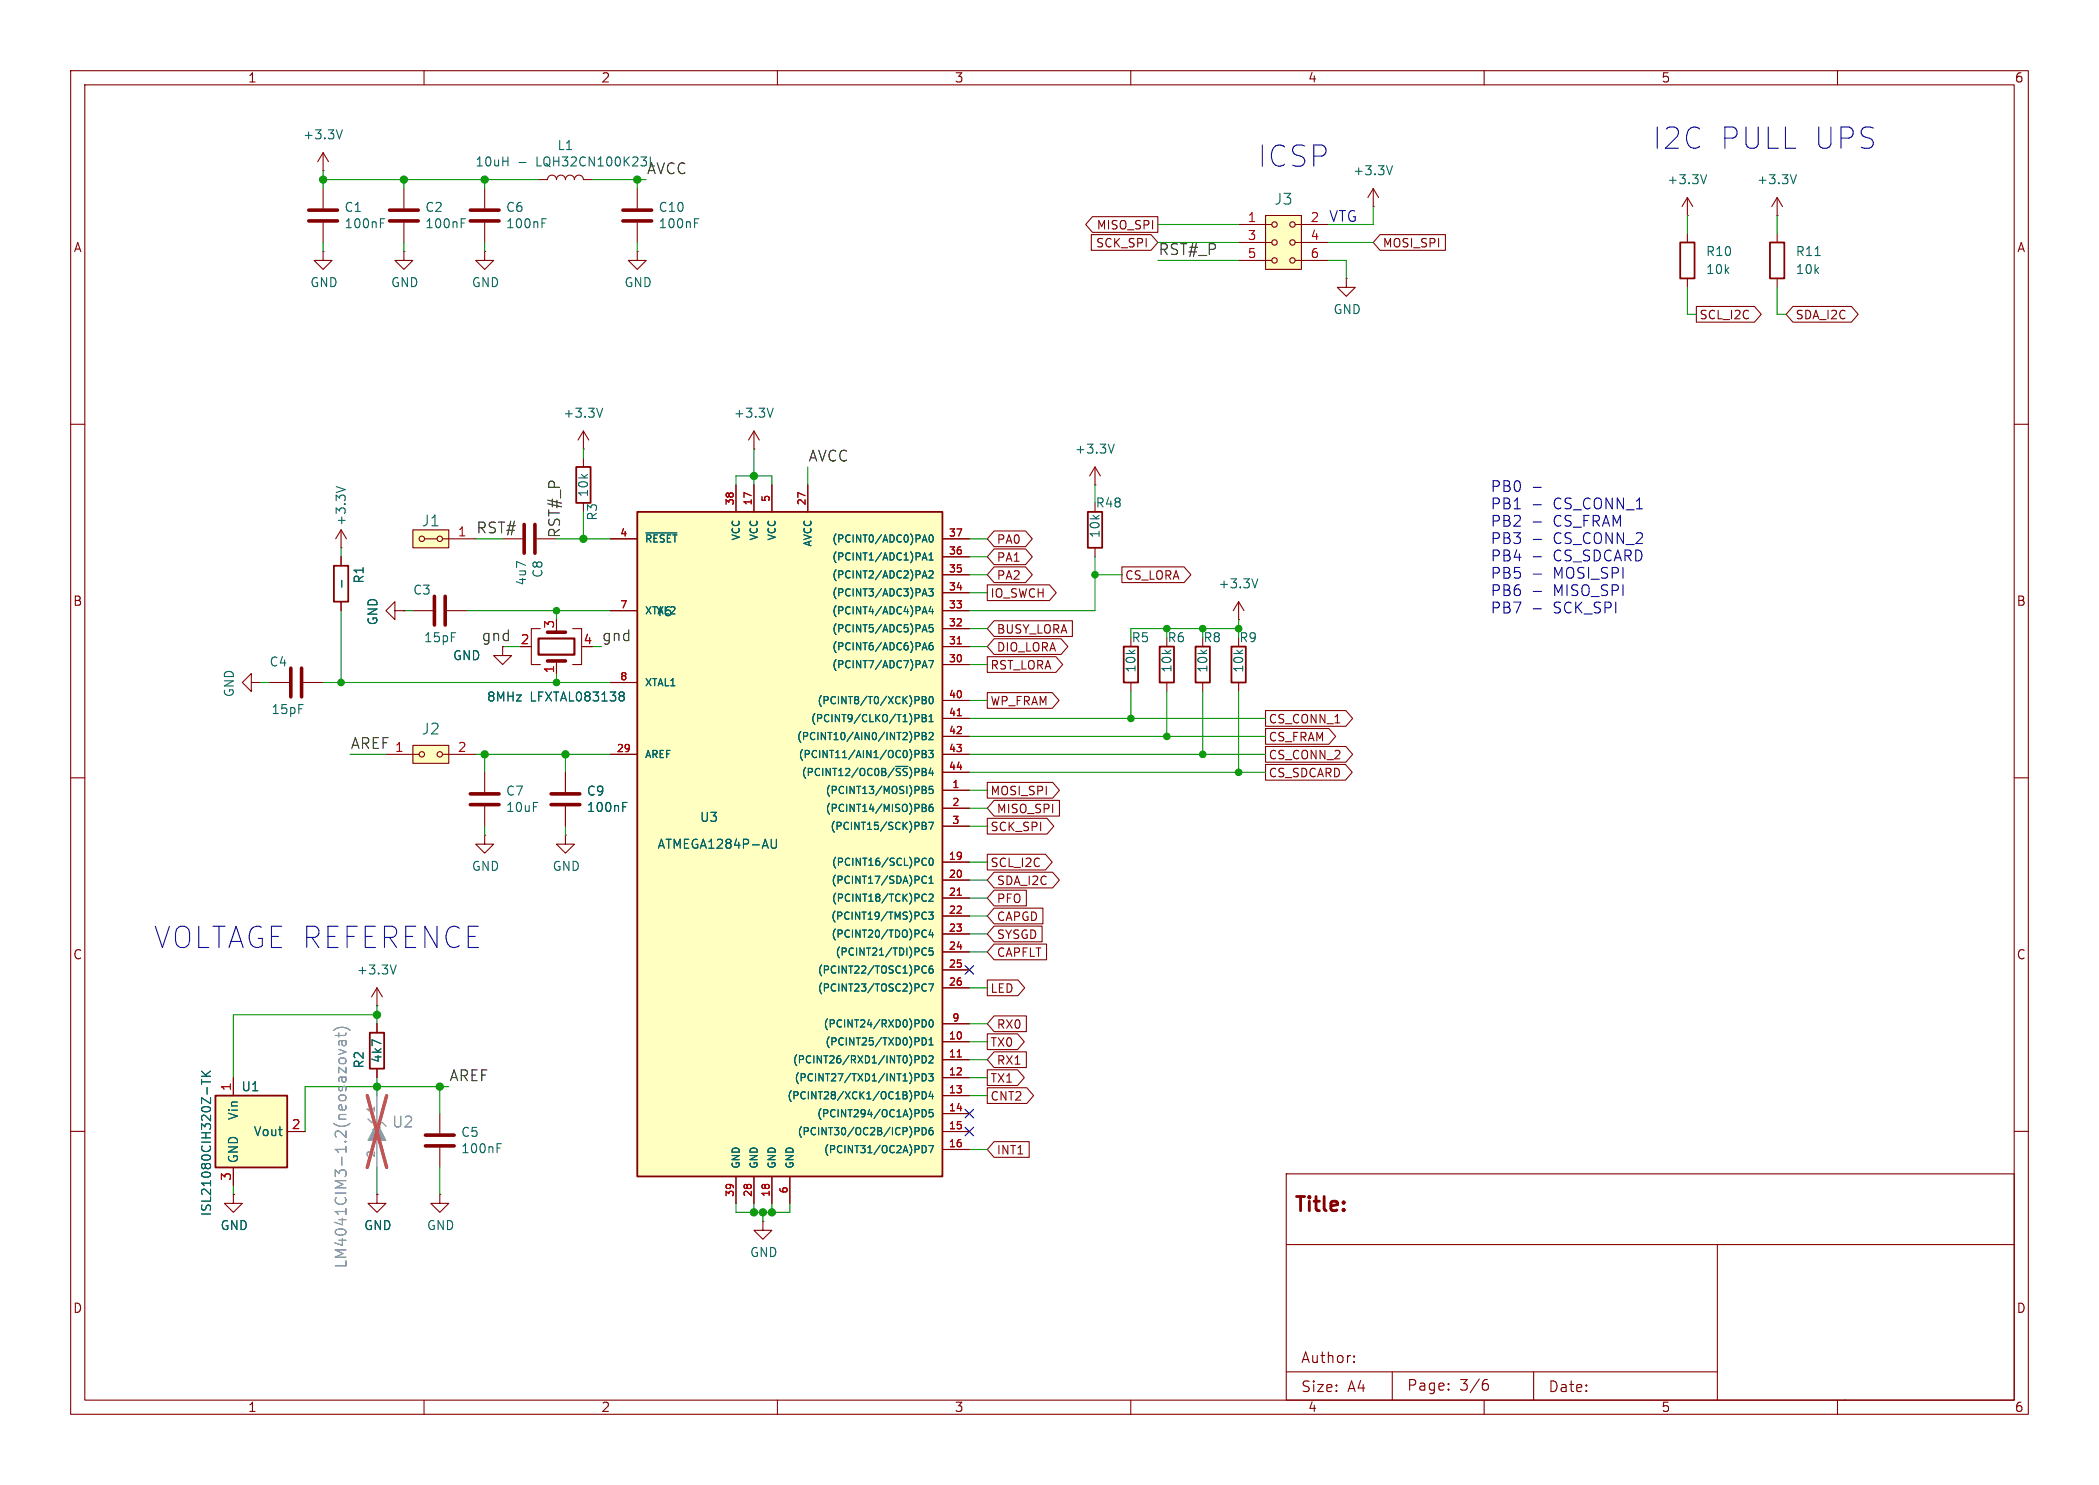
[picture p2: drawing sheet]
<svg xmlns="http://www.w3.org/2000/svg" width="297mm" height="210mm" viewBox="0 0 297 210" stroke-linecap="round" stroke-linejoin="round" font-family="sans-serif">
<defs><g id="words">
<g font-size="4.2" fill="#0000c2">
<text x="177.8" y="23.9">ICSP</text>
<text x="233.7" y="21.3">I2C</text>
<text x="243.1" y="21.3">PULL UPS</text>
<text x="21.6" y="134.4">VOLTAGE REFERENCE</text>
</g>
<text font-size="2.8" fill="#840000" x="183" y="171.9">Title:</text>
<g font-size="2.1" fill="#0f0f0f">
<text x="91.4" y="24.8">AVCC</text>
<text x="163.8" y="36.2">RST#_P</text>
<text x="114.3" y="65.4">AVCC</text>
<text x="67.3" y="75.6">RST#</text>
<text x="79.4" y="76.2" transform="rotate(-90 79.4 76.2)">RST#_P</text>
<text x="85.1" y="90.8">gnd</text>
<text x="49.5" y="106">AREF</text>
<text x="63.5" y="153">AREF</text>
</g>
<g font-size="2.1" fill="#006464">
<text x="180.2" y="29.2">J3</text>
<text x="59.6" y="74.7">J1</text>
<text x="59.6" y="104.1">J2</text>
</g>
<g font-size="2.1" fill="#0000c2">
<text x="188" y="31.5">VTG</text>
<text x="210.8" y="69.7">PB0</text>
<text x="210.8" y="72.2">PB1</text>
<text x="210.8" y="74.6">PB2</text>
<text x="210.8" y="77.1">PB3</text>
<text x="219.8" y="72.2">CS_CONN_1</text>
<text x="219.8" y="74.6">CS_FRAM</text>
<text x="219.8" y="77.1">CS_CONN_2</text>
<text x="210.8" y="79.5">PB4</text>
<text x="210.8" y="82">PB5</text>
<text x="219.8" y="79.5">CS_SDCARD</text>
<text x="219.8" y="82">MOSI_SPI</text>
<text x="210.8" y="84.4">PB6</text>
<text x="210.8" y="86.9">PB7</text>
<text x="219.8" y="84.4">MISO_SPI</text>
<text x="219.8" y="86.9">SCK_SPI</text>
</g>
<g font-size="2.1" fill="#840000">
<text x="68.1" y="90.8">gnd</text>
<text x="184" y="193">Author:</text>
<text x="184" y="197.1">Size:</text>
<text x="190.7" y="197.1">A4</text>
<text x="199" y="196.9">Page:</text>
<text x="206.5" y="196.9">3/6</text>
<text x="219" y="197.1">Date:</text>
</g>
<g font-size="2.1" fill="#939391">
<text x="55.4" y="159.7">U2</text>
<text x="49.3" y="179.5" transform="rotate(-90 49.3 179.5)">LM4041CIM3-1.2(neosazovat)</text>
</g>
<g font-size="1.8" fill="#840000">
<text x="35" y="11.9">1</text>
<text x="85" y="11.9">2</text>
<text x="135" y="11.9">3</text>
<text x="185" y="11.9">4</text>
<text x="235" y="11.9">5</text>
<text x="285" y="11.9">6</text>
<text x="10.3" y="35.9">A</text>
<text x="285.3" y="35.9">A</text>
<text x="10.3" y="85.9">B</text>
<text x="285.3" y="85.9">B</text>
<text x="10.3" y="135.9">C</text>
<text x="285.3" y="135.9">C</text>
<text x="10.3" y="185.9">D</text>
<text x="285.3" y="185.9">D</text>
<text x="35" y="199.9">1</text>
<text x="85" y="199.9">2</text>
<text x="135" y="199.9">3</text>
<text x="185" y="199.9">4</text>
<text x="235" y="199.9">5</text>
<text x="285" y="199.9">6</text>
</g>
<g font-size="1.8" fill="#006464">
<text x="42.8" y="19.9">+3.3V</text>
<text x="67.2" y="23.7">10uH</text>
<text x="76" y="23.7">LQH32CN100K23L</text>
<text x="78.8" y="21.4">L1</text>
<text x="191.4" y="25">+3.3V</text>
<text x="235.8" y="26.3">+3.3V</text>
<text x="248.5" y="26.3">+3.3V</text>
<text x="48.7" y="30.2">C1</text>
<text x="48.7" y="32.5">100nF</text>
<text x="60.1" y="30.2">C2</text>
<text x="60.1" y="32.5">100nF</text>
<text x="71.5" y="30.2">C6</text>
<text x="71.5" y="32.5">100nF</text>
<text x="93.1" y="32.5">100nF</text>
<text x="93.1" y="30.2">C10</text>
<text x="43.8" y="40.8">GND</text>
<text x="55.2" y="40.8">GND</text>
<text x="66.7" y="40.8">GND</text>
<text x="88.3" y="40.8">GND</text>
<text x="241.3" y="39">10k</text>
<text x="241.3" y="36.4">R10</text>
<text x="254" y="39">10k</text>
<text x="254" y="36.4">R11</text>
<text x="188.6" y="44.6">GND</text>
<text x="79.6" y="59.3">+3.3V</text>
<text x="103.7" y="59.3">+3.3V</text>
<text x="152" y="64.4">+3.3V</text>
<text x="83.4" y="70.4" transform="rotate(-90 83.4 70.4)">10k</text>
<text x="154.9" y="72">R48</text>
<text x="49.1" y="74.5" transform="rotate(-90 49.1 74.5)">+3.3V</text>
<text x="84.7" y="73.7" transform="rotate(-90 84.7 73.7)">R3</text>
<text x="155.8" y="76.2" transform="rotate(-90 155.8 76.2)">10k</text>
<text x="51.7" y="82.6" transform="rotate(-90 51.7 82.6)">R1</text>
<text x="74.7" y="82.9" transform="rotate(-90 74.7 82.9)">4u7</text>
<text x="77" y="81.8" transform="rotate(-90 77 81.8)">C8</text>
<text x="172.3" y="83.4">+3.3V</text>
<text x="53.6" y="88.5" transform="rotate(-90 53.6 88.5)">GND</text>
<text x="58.4" y="84.3">C3</text>
<text x="92.7" y="87.4">Y6</text>
<text x="38" y="94.5">C4</text>
<text x="59.9" y="91">15pF</text>
<text x="64" y="93.6">GND</text>
<text x="160" y="91">R5</text>
<text x="160.9" y="95.2" transform="rotate(-90 160.9 95.2)">10k</text>
<text x="165.1" y="91">R6</text>
<text x="166" y="95.2" transform="rotate(-90 166 95.2)">10k</text>
<text x="170.2" y="91">R8</text>
<text x="171" y="95.2" transform="rotate(-90 171 95.2)">10k</text>
<text x="175.3" y="91">R9</text>
<text x="176.1" y="95.2" transform="rotate(-90 176.1 95.2)">10k</text>
<text x="33.3" y="98.7" transform="rotate(-90 33.3 98.7)">GND</text>
<text x="38.3" y="101.2">15pF</text>
<text x="68.8" y="99.4">8MHz</text>
<text x="75" y="99.4">LFXTAL083138</text>
<text x="71.5" y="112.7">C7</text>
<text x="82.9" y="112.7">C9</text>
<text x="71.5" y="115">10uF</text>
<text x="82.9" y="115">100nF</text>
<text x="99" y="116.4">U3</text>
<text x="66.7" y="123.4">GND</text>
<text x="78.1" y="123.4">GND</text>
<text x="92.9" y="120.2">ATMEGA1284P-AU</text>
<text x="50.4" y="138">+3.3V</text>
<text x="34.1" y="154.5">U1</text>
<text x="51.7" y="151.2" transform="rotate(-90 51.7 151.2)">R2</text>
<text x="54.2" y="150.4" transform="rotate(-90 54.2 150.4)">4k7</text>
<text x="33.9" y="158.5" transform="rotate(-90 33.9 158.5)">Vin</text>
<text x="35.8" y="160.9">Vout</text>
<text x="65.2" y="161">C5</text>
<text x="33.9" y="164.6" transform="rotate(-90 33.9 164.6)">GND</text>
<text x="65.2" y="163.3">100nF</text>
<text x="30.1" y="172.1" transform="rotate(-90 30.1 172.1)">ISL21080CIH320Z-TK</text>
<text x="31.1" y="174.2">GND</text>
<text x="51.4" y="174.2">GND</text>
<text x="60.3" y="174.2">GND</text>
<text x="106" y="178">GND</text>
</g>
<g font-size="1.8" fill="#a90000">
<text x="176.5" y="31.5">1</text>
<text x="176.5" y="34">3</text>
<text x="185.3" y="31.5">2</text>
<text x="185.3" y="34">4</text>
<text x="176.5" y="36.6">5</text>
<text x="185.3" y="36.6">6</text>
<text x="64.7" y="75.9">1</text>
<text x="78.5" y="89" transform="rotate(-90 78.5 89)">3</text>
<text x="73.6" y="91.2">2</text>
<text x="78.5" y="95.3" transform="rotate(-90 78.5 95.3)">1</text>
<text x="82.5" y="91.2">4</text>
<text x="55.8" y="106.4">1</text>
<text x="64.7" y="106.4">2</text>
<text x="32.8" y="154.4" transform="rotate(-90 32.8 154.4)">1</text>
<text x="41.2" y="159.8">2</text>
<text x="32.8" y="167.1" transform="rotate(-90 32.8 167.1)">3</text>
</g>
<g font-size="1.7" fill="#840000">
<text x="155" y="35.2">SCK_SPI</text>
<text x="155.1" y="32.7">MISO_SPI</text>
<text x="195.6" y="35.2">MOSI_SPI</text>
<text x="240.4" y="45.4">SCL_I2C</text>
<text x="254" y="45.4">SDA_I2C</text>
<text x="141" y="77.1">PA0</text>
<text x="141" y="82.2">PA2</text>
<text x="141" y="79.7">PA1</text>
<text x="159.1" y="82.2">CS_LORA</text>
<text x="140.1" y="84.7">IO_SWCH</text>
<text x="141" y="89.8">BUSY_LORA</text>
<text x="140.1" y="94.9">RST_LORA</text>
<text x="141" y="92.4">DIO_LORA</text>
<text x="140.1" y="100">WP_FRAM</text>
<text x="179.4" y="102.5">CS_CONN_1</text>
<text x="179.4" y="105.1">CS_FRAM</text>
<text x="179.4" y="107.6">CS_CONN_2</text>
<text x="140.1" y="112.7">MOSI_SPI</text>
<text x="179.4" y="110.1">CS_SDCARD</text>
<text x="140.1" y="117.8">SCK_SPI</text>
<text x="141" y="115.2">MISO_SPI</text>
<text x="140.1" y="122.8">SCL_I2C</text>
<text x="141" y="125.4">SDA_I2C</text>
<text x="141" y="130.5">CAPGD</text>
<text x="141" y="127.9">PFO</text>
<text x="141" y="135.5">CAPFLT</text>
<text x="141" y="133">SYSGD</text>
<text x="140.1" y="140.6">LED</text>
<text x="140.1" y="148.2">TX0</text>
<text x="141" y="145.7">RX0</text>
<text x="140.1" y="155.9">CNT2</text>
<text x="140.1" y="153.3">TX1</text>
<text x="141" y="150.8">RX1</text>
<text x="141" y="163.5">INT1</text>
</g>
<g font-size="1.4" fill="#a90000">
<text x="103.9" y="71.6" transform="rotate(-90 103.9 71.6)">38</text>
<text x="106.4" y="71.6" transform="rotate(-90 106.4 71.6)">17</text>
<text x="109" y="71.1" transform="rotate(-90 109 71.1)">5</text>
<text x="114" y="71.6" transform="rotate(-90 114 71.6)">27</text>
<text x="87.7" y="75.9">4</text>
<text x="134.2" y="75.9">37</text>
<text x="134.2" y="83.6">34</text>
<text x="134.2" y="81">35</text>
<text x="134.2" y="78.5">36</text>
<text x="87.7" y="86.1">7</text>
<text x="134.2" y="88.6">32</text>
<text x="134.2" y="86.1">33</text>
<text x="134.2" y="93.7">30</text>
<text x="134.2" y="91.2">31</text>
<text x="87.7" y="96.3">8</text>
<text x="134.2" y="98.8">40</text>
<text x="134.2" y="101.3">41</text>
<text x="87.2" y="106.4">29</text>
<text x="134.2" y="103.9">42</text>
<text x="134.2" y="106.4">43</text>
<text x="134.2" y="109">44</text>
<text x="134.6" y="111.5">1</text>
<text x="134.6" y="114">2</text>
<text x="134.6" y="116.6">3</text>
<text x="134.2" y="121.7">19</text>
<text x="134.2" y="124.2">20</text>
<text x="134.2" y="126.7">21</text>
<text x="134.2" y="129.3">22</text>
<text x="134.2" y="131.8">23</text>
<text x="134.2" y="134.4">24</text>
<text x="134.2" y="136.9">25</text>
<text x="134.2" y="139.4">26</text>
<text x="134.2" y="147.1">10</text>
<text x="134.2" y="149.6">11</text>
<text x="134.6" y="144.5">9</text>
<text x="134.2" y="152.1">12</text>
<text x="134.2" y="154.7">13</text>
<text x="134.2" y="157.2">14</text>
<text x="134.2" y="159.8">15</text>
<text x="134.2" y="162.3">16</text>
<text x="103.9" y="169.4" transform="rotate(-90 103.9 169.4)">39</text>
<text x="106.4" y="169.4" transform="rotate(-90 106.4 169.4)">28</text>
<text x="109" y="169.4" transform="rotate(-90 109 169.4)">18</text>
<text x="111.5" y="168.9" transform="rotate(-90 111.5 168.9)">6</text>
</g>
<g font-size="1.4" fill="#006464">
<text x="91.2" y="76.9">~{RESET}</text>
<text x="104.9" y="76.6" transform="rotate(-90 104.9 76.6)">VCC</text>
<text x="107.4" y="76.6" transform="rotate(-90 107.4 76.6)">VCC</text>
<text x="110" y="76.6" transform="rotate(-90 110 76.6)">VCC</text>
<text x="115" y="77.4" transform="rotate(-90 115 77.4)">AVCC</text>
<text x="117.6" y="76.9">(PCINT0/ADC0)PA0</text>
<text x="117.6" y="82">(PCINT2/ADC2)PA2</text>
<text x="117.6" y="79.5">(PCINT1/ADC1)PA1</text>
<text x="91.2" y="87.1">XTAL2</text>
<text x="117.6" y="89.6">(PCINT5/ADC5)PA5</text>
<text x="117.6" y="87.1">(PCINT4/ADC4)PA4</text>
<text x="117.6" y="84.6">(PCINT3/ADC3)PA3</text>
<text x="117.6" y="94.7">(PCINT7/ADC7)PA7</text>
<text x="117.6" y="92.2">(PCINT6/ADC6)PA6</text>
<text x="91.2" y="97.3">XTAL1</text>
<text x="115.5" y="99.8">(PCINT8/T0/XCK)PB0</text>
<text x="91.2" y="107.4">AREF</text>
<text x="112.6" y="104.9">(PCINT10/AIN0/INT2)PB2</text>
<text x="112.9" y="107.4">(PCINT11/AIN1/OC0)PB3</text>
<text x="114.6" y="102.3">(PCINT9/CLKO/T1)PB1</text>
<text x="113.3" y="110">(PCINT12/OC0B/~{SS})PB4</text>
<text x="116.7" y="112.5">(PCINT13/MOSI)PB5</text>
<text x="116.7" y="115">(PCINT14/MISO)PB6</text>
<text x="117.4" y="117.6">(PCINT15/SCK)PB7</text>
<text x="117.5" y="125.2">(PCINT17/SDA)PC1</text>
<text x="117.6" y="122.7">(PCINT16/SCL)PC0</text>
<text x="117.5" y="130.3">(PCINT19/TMS)PC3</text>
<text x="117.6" y="127.7">(PCINT18/TCK)PC2</text>
<text x="115.6" y="137.9">(PCINT22/TOSC1)PC6</text>
<text x="117.5" y="132.8">(PCINT20/TDO)PC4</text>
<text x="118.1" y="135.4">(PCINT21/TDI)PC5</text>
<text x="115.6" y="140.4">(PCINT23/TOSC2)PC7</text>
<text x="116.4" y="145.5">(PCINT24/RXD0)PD0</text>
<text x="116.6" y="148.1">(PCINT25/TXD0)PD1</text>
<text x="111.3" y="155.7">(PCINT28/XCK1/OC1B)PD4</text>
<text x="112.1" y="150.6">(PCINT26/RXD1/INT0)PD2</text>
<text x="112.3" y="153.1">(PCINT27/TXD1/INT1)PD3</text>
<text x="112.7" y="160.8">(PCINT30/OC2B/ICP)PD6</text>
<text x="115.5" y="158.2">(PCINT294/OC1A)PD5</text>
<text x="104.9" y="165.4" transform="rotate(-90 104.9 165.4)">GND</text>
<text x="107.4" y="165.4" transform="rotate(-90 107.4 165.4)">GND</text>
<text x="110" y="165.4" transform="rotate(-90 110 165.4)">GND</text>
<text x="112.5" y="165.4" transform="rotate(-90 112.5 165.4)">GND</text>
<text x="116.5" y="163.3">(PCINT31/OC2A)PD7</text>
</g>
<g font-size="1.4" fill="#a5a4a2">
<text x="53.1" y="157.5" transform="rotate(-90 53.1 157.5)">1</text>
<text x="53.1" y="163.8" transform="rotate(-90 53.1 163.8)">2</text>
</g>
<text font-size="1.4" fill="#939391" x="54.1" y="161" transform="rotate(-90 54.1 161)">KA</text>
</g></defs>
<g fill="none" stroke="#840000" stroke-width=".15">
<path d="M10 10h277v190h-277zM12 12h273v186h-273zM60 10v2M110 10v2M160 10v2M210 10v2M260 10v2M190.5 39.4v1.2h1.3l-1.3 1.3-1.3-1.3h1.3M190.5 39.4h.1M251.5 33v1.3M251.5 39.4v1.2M10 60h2"/>
<path d="M285 60h2M10 110h2M68.6 118.1v1.3h1.2l-1.2 1.3-1.3-1.3h1.3M68.6 118.1h.1M80 118.1v1.3h1.3l-1.3 1.3-1.3-1.3h1.3M80 118.1h.1M285 110h2M53.3 139.7v2.5M53.3 139.7l-.7 1.3M53.3 139.7l.8 1.3M53.3 142.2h.1M53.3 144.8v1.3"/>
<path d="M53.3 151.1v1.3M62.2 157.5v2.8M10 160h2M62.2 168.9v1.3h1.3l-1.3 1.3-1.2-1.3h1.2M62.2 168.9h.1M62.2 162.3v2.8M182 166h103v32h-103zM182 176h103M243 176v22M285 160h2M60 198v2M110 198v2"/>
<path d="M160 198v2M182 194h61M191.6 192.6h.1l-.1 .1M191.6 192.6h-.1l.1 .1M191.6 191.8v.1M191.6 192.6v.1M191.6 191.8h.1l-.1 .1M191.6 191.8h-.1l.1 .1M197 194v4M205 196.5v.1M205 195.7v.1M210 198v2"/>
<path d="M210 195.7h.5l.1 .3-.1 .5-.2 .1h-.3M210.5 195.1l-.5 .1M217 194v4M260 198v2M261 198h.1"/>
</g>
<path d="M250.4 34.3h2.1v5.1h-2.1zM52.3 146.1h2.1v5h-2.1z" fill="none" stroke="#840000" stroke-width=".25"/>
<path d="M256.8 36.1h.8M56.1 136.5l-.5 1.2M70.3 162.3h.5M70.3 161.7h.6" fill="none" stroke="#006464" stroke-width=".15"/>
<path d="M60.2 162.1h4.1M60.2 160.5h4.1" fill="none" stroke="#840000" stroke-width=".51"/>
<path d="M179.1 30.5h5v7.6h-5z" fill="#ffffc2"/>
<g fill="none" stroke="#840000" stroke-width=".15">
<path d="M45.7 35.6v1.2h1.3l-1.3 1.3-1.3-1.3h1.3M45.7 35.6h.1M45.7 26.7v2.8M45.7 31.5v2.8M57.1 35.6v1.2h1.3l-1.3 1.3-1.2-1.3h1.2M57.1 35.6h.1M57.1 26.7v2.8M57.1 31.5v2.8M68.6 35.6v1.2h1.2l-1.2 1.3-1.3-1.3h1.3M68.6 35.6h.1M68.6 26.7v2.8M68.6 31.5v2.8"/>
<path d="M76.2 25.4h1.3a.64 .64 0 0 1 .6-.6 .64 .64 0 0 1 .6 .6 .64 .64 0 0 1 .7-.6 .64 .64 0 0 1 .6 .6 .64 .64 0 0 1 .6-.6 .64 .64 0 0 1 .7 .6 .64 .64 0 0 1 .6-.6 .64 .64 0 0 1 .6 .6h1.3M90.2 35.6v1.2h1.2l-1.2 1.3-1.3-1.3h1.3M90.2 35.6h.1M90.2 26.7v2.8M90.2 31.5v2.8M175.3 36.8h4.7M175.3 34.3h4.7M175.3 31.8h4.7M179.1 30.5h5v7.6h-5zM183.3 36.8h4.7M183.3 34.3h4.7M183.3 31.8h4.7"/>
<path d="M194.3 29.2h.1M194.3 26.7l-.8 1.2M194.3 26.7v2.5M194.3 26.7l.8 1.2M238.8 30.5h.1M238.8 27.9v2.6M238.8 33v1.3M238.8 39.4v1.2M238.8 27.9l-.8 1.3M238.8 27.9l.7 1.3M251.5 30.5h.1M251.5 27.9l-.8 1.3"/>
<path d="M251.5 27.9v2.6M251.5 27.9l.7 1.3M48.3 78.7v1.3M154.9 68.6h.1M154.9 66v2.6M154.9 77.5v1.2M154.9 66l-.7 1.3M154.9 66l.8 1.3M48.3 85.1v1.3M160 96.5v1.3M165.1 96.5v1.3M170.2 96.5v1.3"/>
<path d="M175.3 96.5v1.3"/>
<circle cx="180.3" cy="36.8" r=".38"/>
<circle cx="180.3" cy="31.8" r=".38"/>
<circle cx="180.3" cy="34.3" r=".38"/>
<circle cx="182.9" cy="34.3" r=".38"/>
<circle cx="182.9" cy="31.8" r=".38"/>
<circle cx="182.9" cy="36.8" r=".38"/>
</g>
<path d="M237.7 34.3h2.1v5.1h-2.1zM153.9 72.4h2.1v5.1h-2.1zM47.2 80h2.1v5.1h-2.1zM159 91.4h2v5.1h-2zM164.1 91.4h2v5.1h-2zM169.2 91.4h2v5.1h-2zM174.2 91.4h2.1v5.1h-2.1z" fill="none" stroke="#840000" stroke-width=".25"/>
<g fill="none" stroke="#006464" stroke-width=".15">
<path d="M53.8 31.5h.5M53.8 30.9h.6M65.3 31.5h.4M65.3 30.9h.6M73.4 23h1M76.7 31.5h.4M76.7 30.9h.6M92 22.2v1.3M98.3 31.5h.4M98.3 30.9h.6M197 23.4l-.4 1.3M241.5 24.7l-.4 1.3"/>
<path d="M254.2 24.7l-.4 1.3M157.7 62.8l-.5 1.3M48.4 82.1v.9"/>
</g>
<path d="M43.7 31.2h4.1M43.7 29.7h4.1M55.1 31.2h4.1M55.1 29.7h4.1M66.5 31.2h4.1M66.5 29.7h4.1M88.1 31.2h4.1M88.1 29.7h4.1" fill="none" stroke="#840000" stroke-width=".51"/>
<path d="M90.2 72.4h43.1v94h-43.1z" fill="#ffffc2"/>
<path d="M90.2 72.4h43.1v94h-43.1z" fill="none" stroke="#840000" stroke-width=".25"/>
<g fill="none" stroke="#840000" stroke-width=".15">
<path d="M45.7 24.1h.1M45.7 21.6l-.7 1.3M45.7 21.6v2.5M45.7 21.6l.8 1.3M82.5 63.5h.1M82.5 61l-.7 1.2M82.5 61v2.5M82.5 61l.8 1.2M86.4 76.2h3.8M104.1 68.6v3.8M106.7 63.5h.1M106.7 61v2.5"/>
<path d="M106.7 68.6v3.8M106.7 61l-.8 1.2M106.7 61l.7 1.2M109.2 68.6v3.8M114.3 68.6v3.8M133.3 78.7h3.9M133.3 76.2h3.9M86.4 86.4h3.8M86.4 96.5h3.8M133.3 94h3.9M133.3 91.4h3.9M133.3 88.9h3.9"/>
<path d="M133.3 86.4h3.9M133.3 83.8h3.9M133.3 81.3h3.9M133.3 99.1h3.9M175.3 87.6h.1M175.3 85.1l-.8 1.3M175.3 85.1v2.5M175.3 85.1l.7 1.3M86.4 106.7h3.8M133.3 111.8h3.9M133.3 114.3h3.9M133.3 106.7h3.9"/>
<path d="M133.3 116.8h3.9M133.3 101.6h3.9M133.3 104.1h3.9M133.3 109.2h3.9M133.3 121.9h3.9M133.3 124.5h3.9M133.3 127h3.9M133.3 129.5h3.9M133.3 132.1h3.9M133.3 134.6h3.9M133.3 137.2h3.9M133.3 139.7h3.9"/>
<path d="M133.3 147.3h3.9M133.3 149.9h3.9M133.3 152.4h3.9M133.3 154.9h3.9M133.3 157.5h3.9M133.3 144.8h3.9M53.3 168.9v1.3h1.3l-1.3 1.3-1.2-1.3h1.2M53.3 168.9h.1M104.1 166.4v3.8M106.7 166.4v3.8M109.2 166.4v3.8M111.8 166.4v3.8"/>
<path d="M133.3 160h3.9M133.3 162.6h3.9"/>
</g>
<g fill="none" stroke="#006464" stroke-width=".15">
<path d="M48.4 18.4l-.4 1.2M85.3 57.7l-.5 1.3M109.4 57.7l-.4 1.3M91.4 75.4h4.4M130.5 79.2l.3-1 .4 1M130.6 78.9h.5M130.6 76.4h.5M130.8 75.6l.4 1.1M131.5 78.5l.2-.3v1M131.5 79.2h.5M131.6 75.7l.1-.1a.54 .54 0 0 1 .4 .6 .54 .54 0 0 1-.4 .5l-.1-.1-.1-.3zM130 98.6l.1 .1-.1 .3"/>
<path d="M130.5 98.5h.3l.2 .2-.2 .3 .2 .1 .1 .2-.2 .2h-.4zM130.5 99h.3M130.6 94.2h.5M130.6 91.6h.5M130.6 89.1h.5M130.6 86.5h.5M130.6 84h.5M130.6 81.5h.5M130.8 93.4l.4 1M130.8 90.9l.4 1M130.8 88.3l.4 1.1M130.8 85.8l.4 1"/>
<path d="M130.8 83.3l.4 1M130.8 80.7l.4 1M131.4 83.3h.6l-.3 .4h.3v.5l-.2 .1-.4-.1M131.4 93.4h.7l-.4 1M131.5 80.8l.3-.1 .2 .3-.6 .7h.6M131.6 98.6l.1-.1a.54 .54 0 0 1 .4 .5 .54 .54 0 0 1-.4 .5l-.1-.1-.1-.3zM131.7 85.8l-.2 .7h.6M131.9 90.9h-.2a.68 .68 0 0 0 0 1l.3-.1v-.3l-.2-.2h-.1l-.2 .2M131.9 86.1v.7M132 88.3h-.5v.5l.1-.1 .3 .1 .1 .1v.4l-.2 .1-.3-.1M178 81.9l-.4 1.2M109.1 118.7v1l.3 .3 .3-.1 .2-.2v-1"/>
<path d="M126.7 108.4h1.8M129.5 101h.4l.2 .2-.1 .3-.5 .1M129.5 103.6h.4l.2 .2-.1 .3h-.5M129.5 106.1h.4l.2 .2-.1 .3-.5 .1M130.5 101h.3l.2 .2-.2 .3 .2 .1 .1 .3-.2 .2h-.4zM130.5 103.6h.3l.2 .2-.2 .3 .2 .1 .1 .2-.2 .2h-.4zM130.5 106.1h.3l.2 .2-.2 .3 .2 .1 .1 .2-.2 .2h-.4zM130.5 111.2l.5 .1v.2l-.2 .2M130.5 113.7l.5 .1v.2l-.2 .2M130.5 116.3l.5 .1v.2l-.2 .2M130.5 111.7h.3M130.5 114.2h.3"/>
<path d="M130.5 116.8h.3M130.5 101.5h.3M130.5 104.1h.3M130.5 106.6h.3M130.8 111.7l.3 .2-.1 .2-.5 .1M130.8 114.2l.3 .2-.1 .3-.5 .1M130.8 116.8l.3 .2-.1 .2-.5 .1M131.4 106.1h.6l-.3 .4 .3 .1v.4l-.2 .1-.4-.1M131.4 116.3h.7l-.4 1M131.5 103.7l.3-.1 .2 .3-.6 .7h.6M131.5 101.3l.2-.3v1.1M131.5 102.1h.5"/>
<path d="M131.7 108.6l-.2 .7h.6M131.9 113.7l-.2 .1a.68 .68 0 0 0 0 1l.3-.1v-.4l-.2-.2h-.1l-.2 .2M131.9 109v.7M132 111.2h-.5v.5l.1-.1h.3l.1 .2v.3l-.2 .1-.3-.1M130.5 124.8l.3 .1 .3-.1M130.6 121.4h.3l.2 .1M130.6 126.5l.3-.1 .2 .1M130.6 134.1h.3l.2 .1M130.6 136.7l.3-.1 .2 .1M130.6 139.2l.3-.1 .2 .1M130.8 129l.3 .1M130.8 131.5l.3 .1"/>
<path d="M131.1 122.3l-.2 .1-.3-.1M131.1 124l-.3-.1-.3 .2M131.1 127.4l-.2 .1-.3-.1M131.1 129.9l-.3 .1M131.1 132.4l-.3 .1M131.1 135l-.2 .1-.3-.1M131.1 137.5l-.2 .1h-.3M131.4 129h.6l-.3 .4 .3 .1v.4l-.2 .1-.4-.1M131.4 139.1h.7l-.4 1.1M131.5 126.5l.3-.1 .2 .3-.6 .8h.6M131.5 124.2l.2-.3v1M131.5 124.9h.5"/>
<path d="M131.6 121.5l.1-.1a.54 .54 0 0 1 .4 .5 .54 .54 0 0 1-.4 .5l-.1-.1-.1-.3zM131.7 131.5l-.2 .7h.6M131.9 136.6l-.2 .1a.68 .68 0 0 0 0 .9l.3-.1v-.3l-.2-.2h-.2l-.1 .2M131.9 131.9v.6M132 134.1h-.5v.4h.1h.3l.1 .1v.4l-.2 .1-.3-.1M129.5 149.3h.4l.2 .2-.1 .3h-.5M129.5 151.8h.4l.2 .2-.1 .3-.5 .1M129.5 154.4h.4l.2 .2-.1 .3h-.5M129.5 159.5h.4l.2 .2-.1 .2-.5 .1M130.5 144.2a.51 .51 0 0 1 .6 .5 .51 .51 0 0 1-.6 .5M130.5 146.8a.51 .51 0 0 1 .6 .5 .51 .51 0 0 1-.6 .5zM130.5 149.3a.51 .51 0 0 1 .6 .5 .51 .51 0 0 1-.6 .5z"/>
<path d="M130.5 151.8a.51 .51 0 0 1 .6 .6 .51 .51 0 0 1-.6 .5zM130.5 154.4a.51 .51 0 0 1 .6 .5 .51 .51 0 0 1-.6 .5zM130.5 156.9a.51 .51 0 0 1 .6 .5 .51 .51 0 0 1-.6 .5zM130.5 159.5a.51 .51 0 0 1 .6 .5 .51 .51 0 0 1-.6 .5zM131.1 140.1l-.2 .1-.3-.1M131.4 151.8h.6l-.3 .4 .3 .1v.5l-.2 .1-.4-.1M131.5 149.4l.3-.1 .2 .3-.6 .7h.6M131.5 147.8h.5M131.5 147.1l.2-.3v1M131.6 144.3l.1-.1a.54 .54 0 0 1 .4 .5 .54 .54 0 0 1-.4 .5l-.1-.1-.1-.2zM131.7 154.3l-.2 .8h.6M131.9 159.5h-.2a.68 .68 0 0 0 0 1l.3-.1v-.4l-.2-.1h-.2l-.1 .1"/>
<path d="M131.9 154.7v.7M132 156.9h-.5v.5l.1-.1 .3 .1 .1 .1v.3l-.2 .1-.3-.1M130.5 162a.51 .51 0 0 1 .6 .5 .51 .51 0 0 1-.6 .5M131.4 162h.7l-.4 1"/>
</g>
<path d="M135.4 91.1h.6M135.4 101.2h.6M135.4 126.6h.6M135.4 149.5h.6" fill="none" stroke="#a90000" stroke-width=".15"/>
<path d="M53.3 158.8l1.3 2.5h-2.5z" fill="#9c9b98" stroke="#9c9b98" stroke-width=".15"/>
<path d="M52.1 158.2l.5 .6h1.5l.5 .5" fill="none" stroke="#9c9b98" stroke-width=".2"/>
<path d="M53.3 154.9v3.9M53.3 161.3v3.8" fill="none" stroke="#9c9b98" stroke-width=".15"/>
<path d="M47.2 145.7a1.75 1.75 0 0 1 2.3 0M47.9 146.1v.6M47.9 148.4l1.1 .4-1.1 .3M48 150.3a.41 .41 0 0 1 .2-.7h.5a.41 .41 0 0 1 .2 .7M48.3 147.2l.1 .5a.3 .3 0 0 0 .3 .2 .3 .3 0 0 0 .3-.2l-.1-.5M49 147.2h-1l-.1 .2 .1 .4M49 146.1l-.1 .3h-.2h-1.3" fill="none" stroke="#939391" stroke-width=".15"/>
<path d="M52 154.9l2.7 10.2M54.7 154.9l-2.7 10.2" fill="none" stroke="#e75356" stroke-width=".46"/>
<path d="M30.5 154.9h10.1v10.2h-10.1z" fill="#ffffc2"/>
<path d="M81.5 66h2.1v5.1h-2.1zM30.5 154.9h10.1v10.2h-10.1z" fill="none" stroke="#840000" stroke-width=".25"/>
<g fill="none" stroke="#840000" stroke-width=".15">
<path d="M71.1 76.2h2.8M75.9 76.2h2.8M82.5 64.8v1.2M82.5 71.1v1.3M35.6 96.5v-1.2l-1.3 1.2 1.3 1.3v-1.3h1.2M36.8 96.5h.1M38.1 96.5h2.8M42.9 96.5h2.8M55.9 86.4v-1.3l-1.3 1.3 1.3 1.2v-1.2h1.2M57.1 86.4h.1M58.4 86.4h2.8M63.2 86.4h2.8"/>
<path d="M74.9 91.4h.3M76.5 88.9h-1.3v5.1h1.3M78.7 93.5v1.8M81 88.9h1.3v5.1h-1.3M68.6 109.2v2.8M68.6 114v2.8M80 109.2v2.8M80 114v2.8M33 152.4v2.5M33 168.9v1.3h1.3l-1.3 1.3-1.3-1.3h1.3M33 168.9h.1M33 165.1v2.5"/>
<path d="M40.6 160h2.6M107.9 172.7v1.3h1.3l-1.3 1.3-1.2-1.3h1.2M107.9 172.7h.1"/>
</g>
<path d="M87.8 97.9h.3l.2 .2-.2 .3M87.8 98.4h.3M88.1 98.4l.2 .2v.3l-.1 .2h-.4M88.1 114.1h.4M88.1 113.5h.6M28.5 152.6v.8M28.5 153h1.3M28.5 152.2h1.3M28.5 151.5l.7 .7M29.3 153.8v.9M29.8 151.5l-.7 .5" fill="none" stroke="#006464" stroke-width=".15"/>
<path d="M74.2 74.2v4M75.7 74.2v4M41.1 94.5v4.1M42.7 94.5v4.1M61.5 84.3v4.1M63 84.3v4.1M77.5 93.5h2.5M77.5 89.4h2.5M66.5 113.8h4.1M66.5 112.3h4.1M78 113.8h4M78 112.3h4" fill="none" stroke="#840000" stroke-width=".51"/>
<path d="M76.2 90.3h5.1v2.3h-5.1z" fill="none" stroke="#840000" stroke-width=".3"/>
<path d="M58.4 105.4h5.1v2.6h-5.1z" fill="#ffffc2"/>
<g fill="none" stroke="#840000" stroke-width=".15">
<path d="M48.3 77.5h.1M48.3 74.9l-.8 1.3M48.3 74.9v2.6M48.3 74.9l.7 1.3M54.6 106.7h4.7M58.4 105.4h5.1v2.6h-5.1zM62.6 106.7h4.7"/>
<circle cx="59.7" cy="106.7" r=".38"/>
<circle cx="62.2" cy="106.7" r=".38"/>
</g>
<path d="M47.6 68.8l1.2 .4" fill="none" stroke="#006464" stroke-width=".15"/>
<path d="M58.4 74.9h5.1v2.6h-5.1z" fill="#ffffc2"/>
<g fill="none" stroke="#840000" stroke-width=".15">
<path d="M154.4 33.2h8.5l.9 1.1-.9 1.1h-8.5zM154.6 30.6h9.2v2.3h-9.2l-1-1.1zM195.3 33.2h9.2v2.2h-9.2l-1-1.1zM240 43.3h8.3l.9 1.2-.9 1.1h-8.3zM253.7 43.3h8.3l.9 1.2-.9 1.1h-8.3l-1-1.1zM48.3 78.7v1.3M58.4 74.9h5.1v2.6h-5.1zM60.1 76.2h1.7M62.6 76.2h4.7M86.4 76.2h3.8M104.1 68.6v3.8M106.7 68.6v3.8"/>
<path d="M109.2 68.6v3.8M114.3 68.6v3.8M133.3 76.2h3.9M133.3 78.7h3.9M140.7 75.1h4.4l1 1.1-1 1.1h-4.4l-1-1.1zM140.7 77.6h4.4l1 1.1-1 1.2h-4.4l-1-1.2zM48.3 85.1v1.3M57.1 86.4h.1M71.1 91.4v1.3h1.3l-1.3 1.3-1.3-1.3h1.3M78.7 94v1.3M86.4 86.4h3.8M86.4 96.5h3.8"/>
<path d="M133.3 94h3.9M133.3 91.4h3.9M133.3 88.9h3.9M133.3 86.4h3.9M133.3 83.8h3.9M133.3 81.3h3.9M133.3 99.1h3.9M139.7 97.9h9.2l1 1.2-1 1.1h-9.2zM139.7 82.7h8.8l1 1.1-1 1.1h-8.8zM139.7 92.9h9.7l1 1.1-1 1.1h-9.7zM140.7 80.2h4.4l1 1.1-1 1.1h-4.4l-1-1.1zM140.7 90.3h9.4l1 1.1-1 1.2h-9.4l-1-1.2z"/>
<path d="M140.7 87.8h11v2.2h-11l-1-1.1zM158.7 80.2h8.8l1 1.1-1 1.1h-8.8zM80 109.2v2.8M80 114v2.8M86.4 106.7h3.8M133.3 111.8h3.9M133.3 114.3h3.9M133.3 106.7h3.9M133.3 116.8h3.9M133.3 101.6h3.9M133.3 104.1h3.9M133.3 109.2h3.9"/>
<path d="M139.7 115.7h8.5l.9 1.1-.9 1.2h-8.5zM139.7 110.6h9.3l.9 1.2-.9 1.1h-9.3zM140.7 113.2h9.2v2.2h-9.2l-1-1.1zM179.1 100.5h11.3l1 1.1-1 1.1h-11.3zM179.1 103h8.9l1 1.1-1 1.2h-8.9zM179.1 108.1h11.3l.9 1.1-.9 1.1h-11.3zM179.1 105.6h11.3l1 1.1-1 1.1h-11.3zM133.3 121.9h3.9M133.3 124.5h3.9M133.3 127h3.9M133.3 129.5h3.9M133.3 132.1h3.9"/>
<path d="M133.3 134.6h3.9M133.3 137.2h3.9M133.3 139.7h3.9M139.7 138.6h4.3l1 1.1-1 1.1h-4.3zM139.7 120.8h8.2l1 1.1-1 1.1h-8.2zM140.7 128.4h6.9v2.3h-6.9l-1-1.2zM140.7 125.9h4.5v2.2h-4.5l-1-1.1zM140.7 123.3h8.2l1 1.2-1 1.1h-8.2l-1-1.1zM140.7 133.5h7.4v2.2h-7.4l-1-1.1zM140.7 131h6.8v2.2h-6.8l-1-1.1zM33 152.4v2.5M53.3 144.8v1.3"/>
<path d="M53.3 151.1v1.3M133.3 147.3h3.9M133.3 149.9h3.9M133.3 152.4h3.9M133.3 154.9h3.9M133.3 157.5h3.9M133.3 144.8h3.9M139.7 146.2h4.3l.9 1.1-.9 1.1h-4.3zM139.7 153.8h5.6l1 1.1-1 1.2h-5.6zM139.7 151.3h4.3l.9 1.1-.9 1.1h-4.3zM140.7 148.7h4.5v2.3h-4.5l-1-1.1zM140.7 143.7h4.5v2.2h-4.5l-1-1.1z"/>
<path d="M33 168.9h.1M33 165.1v2.5M40.6 160h2.6M53.3 168.9h.1M104.1 166.4v3.8M106.7 166.4v3.8M109.2 166.4v3.8M111.8 166.4v3.8M133.3 160h3.9M133.3 162.6h3.9M140.7 161.4h4.9v2.3h-4.9l-1-1.1z"/>
<circle cx="59.7" cy="76.2" r=".38"/>
<circle cx="62.2" cy="76.2" r=".38"/>
</g>
<path d="M216.9 68.9h1.2M216.9 71.4h1.2M216.9 73.8h1.2M216.9 76.3h1.2M216.9 78.7h1.2M216.9 81.2h1.2M216.9 83.6h1.2M216.9 86.1h1.2" fill="none" stroke="#0000c2" stroke-width=".15"/>
<g fill="none" stroke="#009600" stroke-width=".15">
<path d="M45.7 24.1v2.6M45.7 34.3v1.3M45.7 25.4h30.5M57.1 25.4v1.3M57.1 34.3v1.3M68.6 25.4v1.3M68.6 34.3v1.3M83.8 25.4h7.6M90.2 25.4v1.3M90.2 34.3v1.3M163.8 36.8h11.5M163.8 31.8h11.5"/>
<path d="M163.8 34.3h11.5M188 36.8h2.5v2.6M188 34.3h6.3M194.3 29.2v2.6h-6.3M238.8 30.5v2.5M251.5 30.5v2.5M238.8 40.6v3.9h1.2M251.5 40.6v3.9h1.2M48.3 77.5v1.2M67.3 76.2h3.8M78.7 76.2h7.7M82.5 63.5v1.3"/>
<path d="M82.5 72.4v3.8M104.1 68.6v-1.3h5.1v1.3M106.7 63.5v5.1M114.3 66v2.6M137.2 78.7h2.5M137.2 76.2h2.5M154.9 78.7v7.7h-17.7M154.9 68.6v2.5M36.8 96.5h1.3M45.7 96.5h40.7M48.3 86.4v10.1M57.1 86.4h1.3"/>
<path d="M66 86.4h20.4M71.1 91.4h2.6M78.7 86.4v1.2M78.7 95.3v1.2M83.8 91.4h1.3M137.2 88.9h2.5M137.2 94h2.5M137.2 83.8h2.5M137.2 81.3h2.5M137.2 99.1h2.5M137.2 91.4h2.5M154.9 81.3h3.8"/>
<path d="M160 97.8v3.8M165.1 88.9v1.3M165.1 97.8v6.3M170.2 88.9v1.3M170.2 97.8v8.9M175.3 88.9h-15.3v1.3M175.3 87.6v2.6M175.3 97.8v11.4M49.5 106.7h5.1M67.3 106.7h19.1M68.6 106.7v2.5M68.6 116.8v1.3"/>
<path d="M80 106.7v2.5M80 116.8v1.3M137.2 111.8h2.5M137.2 104.1h41.9M137.2 109.2h41.9M137.2 106.7h41.9M137.2 116.8h2.5M137.2 114.3h2.5M137.2 101.6h41.9M137.2 124.5h2.5M137.2 139.7h2.5M137.2 129.5h2.5"/>
<path d="M137.2 132.1h2.5M137.2 134.6h2.5M137.2 127h2.5M137.2 121.9h2.5M53.3 142.2v2.6M53.3 152.4v2.5M53.3 143.5h-20.3v8.9M62.2 153.7v3.8M63.5 153.7h-20.3v6.3M137.2 152.4h2.5M137.2 154.9h2.5M137.2 149.9h2.5"/>
<path d="M137.2 144.8h2.5M137.2 147.3h2.5M33 167.6v1.3M53.3 165.1v3.8M62.2 165.1v3.8M104.1 170.2v1.3h7.7v-1.3M106.7 170.2v1.3M107.9 171.5v1.2M109.2 170.2v1.3M137.2 162.6h2.5"/>
</g>
<path d="M136.6 136.6l1.2 1.2M137.8 136.6l-1.2 1.2M136.6 156.9l1.2 1.2M136.6 159.4l1.2 1.2M137.8 156.9l-1.2 1.2M137.8 159.4l-1.2 1.2" fill="none" stroke="#000084" stroke-width=".15"/>
<g fill="none" stroke="#006464" stroke-width=".15">
<path d="M91.4 75.4h4.4M130.5 79.2l.3-1 .4 1M130.6 78.9h.5M130.6 76.4h.5M130.8 75.6l.4 1.1M131.5 78.5l.2-.3v1M131.5 79.2h.5M131.6 75.7l.1-.1a.54 .54 0 0 1 .4 .6 .54 .54 0 0 1-.4 .5l-.1-.1-.1-.3zM48.4 82.1v.9M87.8 97.9h.3l.2 .2-.2 .3M87.8 98.4h.3M88.1 98.4l.2 .2v.3l-.1 .2h-.4"/>
<path d="M130 98.6l.1 .1-.1 .3M130.5 98.5h.3l.2 .2-.2 .3 .2 .1 .1 .2-.2 .2h-.4zM130.5 99h.3M130.6 94.2h.5M130.6 91.6h.5M130.6 89.1h.5M130.6 86.5h.5M130.6 84h.5M130.6 81.5h.5M130.8 93.4l.4 1M130.8 90.9l.4 1M130.8 88.3l.4 1.1"/>
<path d="M130.8 85.8l.4 1M130.8 83.3l.4 1M130.8 80.7l.4 1M131.4 83.3h.6l-.3 .4h.3v.5l-.2 .1-.4-.1M131.4 93.4h.7l-.4 1M131.5 80.8l.3-.1 .2 .3-.6 .7h.6M131.6 98.6l.1-.1a.54 .54 0 0 1 .4 .5 .54 .54 0 0 1-.4 .5l-.1-.1-.1-.3zM131.7 85.8l-.2 .7h.6M131.9 90.9h-.2a.68 .68 0 0 0 0 1l.3-.1v-.3l-.2-.2h-.1l-.2 .2M131.9 86.1v.7M132 88.3h-.5v.5l.1-.1 .3 .1 .1 .1v.4l-.2 .1-.3-.1M88.1 114.1h.4"/>
<path d="M88.1 113.5h.6M109.1 118.7v1l.3 .3 .3-.1 .2-.2v-1M126.7 108.4h1.8M129.5 101h.4l.2 .2-.1 .3-.5 .1M129.5 103.6h.4l.2 .2-.1 .3h-.5M129.5 106.1h.4l.2 .2-.1 .3-.5 .1M130.5 101h.3l.2 .2-.2 .3 .2 .1 .1 .3-.2 .2h-.4zM130.5 103.6h.3l.2 .2-.2 .3 .2 .1 .1 .2-.2 .2h-.4zM130.5 106.1h.3l.2 .2-.2 .3 .2 .1 .1 .2-.2 .2h-.4zM130.5 111.2l.5 .1v.2l-.2 .2M130.5 113.7l.5 .1v.2l-.2 .2M130.5 116.3l.5 .1v.2l-.2 .2"/>
<path d="M130.5 111.7h.3M130.5 114.2h.3M130.5 116.8h.3M130.5 101.5h.3M130.5 104.1h.3M130.5 106.6h.3M130.8 111.7l.3 .2-.1 .2-.5 .1M130.8 114.2l.3 .2-.1 .3-.5 .1M130.8 116.8l.3 .2-.1 .2-.5 .1M131.4 106.1h.6l-.3 .4 .3 .1v.4l-.2 .1-.4-.1M131.4 116.3h.7l-.4 1M131.5 103.7l.3-.1 .2 .3-.6 .7h.6"/>
<path d="M131.5 101.3l.2-.3v1.1M131.5 102.1h.5M131.7 108.6l-.2 .7h.6M131.9 113.7l-.2 .1a.68 .68 0 0 0 0 1l.3-.1v-.4l-.2-.2h-.1l-.2 .2M131.9 109v.7M132 111.2h-.5v.5l.1-.1h.3l.1 .2v.3l-.2 .1-.3-.1M130.5 124.8l.3 .1 .3-.1M130.6 121.4h.3l.2 .1M130.6 126.5l.3-.1 .2 .1M130.6 134.1h.3l.2 .1M130.6 136.7l.3-.1 .2 .1M130.6 139.2l.3-.1 .2 .1"/>
<path d="M130.8 129l.3 .1M130.8 131.5l.3 .1M131.1 122.3l-.2 .1-.3-.1M131.1 124l-.3-.1-.3 .2M131.1 127.4l-.2 .1-.3-.1M131.1 129.9l-.3 .1M131.1 132.4l-.3 .1M131.1 135l-.2 .1-.3-.1M131.1 137.5l-.2 .1h-.3M131.4 129h.6l-.3 .4 .3 .1v.4l-.2 .1-.4-.1M131.4 139.1h.7l-.4 1.1M131.5 126.5l.3-.1 .2 .3-.6 .8h.6"/>
<path d="M131.5 124.2l.2-.3v1M131.5 124.9h.5M131.6 121.5l.1-.1a.54 .54 0 0 1 .4 .5 .54 .54 0 0 1-.4 .5l-.1-.1-.1-.3zM131.7 131.5l-.2 .7h.6M131.9 136.6l-.2 .1a.68 .68 0 0 0 0 .9l.3-.1v-.3l-.2-.2h-.2l-.1 .2M131.9 131.9v.6M132 134.1h-.5v.4h.1h.3l.1 .1v.4l-.2 .1-.3-.1M28.5 152.6v.8M28.5 153h1.3M28.5 152.2h1.3M28.5 151.5l.7 .7M29.3 153.8v.9"/>
<path d="M29.8 151.5l-.7 .5M129.5 149.3h.4l.2 .2-.1 .3h-.5M129.5 151.8h.4l.2 .2-.1 .3-.5 .1M129.5 154.4h.4l.2 .2-.1 .3h-.5M129.5 159.5h.4l.2 .2-.1 .2-.5 .1M130.5 144.2a.51 .51 0 0 1 .6 .5 .51 .51 0 0 1-.6 .5M130.5 146.8a.51 .51 0 0 1 .6 .5 .51 .51 0 0 1-.6 .5zM130.5 149.3a.51 .51 0 0 1 .6 .5 .51 .51 0 0 1-.6 .5zM130.5 151.8a.51 .51 0 0 1 .6 .6 .51 .51 0 0 1-.6 .5zM130.5 154.4a.51 .51 0 0 1 .6 .5 .51 .51 0 0 1-.6 .5zM130.5 156.9a.51 .51 0 0 1 .6 .5 .51 .51 0 0 1-.6 .5zM130.5 159.5a.51 .51 0 0 1 .6 .5 .51 .51 0 0 1-.6 .5z"/>
<path d="M131.1 140.1l-.2 .1-.3-.1M131.4 151.8h.6l-.3 .4 .3 .1v.5l-.2 .1-.4-.1M131.5 149.4l.3-.1 .2 .3-.6 .7h.6M131.5 147.8h.5M131.5 147.1l.2-.3v1M131.6 144.3l.1-.1a.54 .54 0 0 1 .4 .5 .54 .54 0 0 1-.4 .5l-.1-.1-.1-.2zM131.7 154.3l-.2 .8h.6M131.9 159.5h-.2a.68 .68 0 0 0 0 1l.3-.1v-.4l-.2-.1h-.2l-.1 .1M131.9 154.7v.7M132 156.9h-.5v.5l.1-.1 .3 .1 .1 .1v.3l-.2 .1-.3-.1M130.5 162a.51 .51 0 0 1 .6 .5 .51 .51 0 0 1-.6 .5M131.4 162h.7l-.4 1"/>
</g>
<path d="M47.2 145.7a1.75 1.75 0 0 1 2.3 0M47.9 146.1v.6M47.9 148.4l1.1 .4-1.1 .3M48 150.3a.41 .41 0 0 1 .2-.7h.5a.41 .41 0 0 1 .2 .7M48.3 147.2l.1 .5a.3 .3 0 0 0 .3 .2 .3 .3 0 0 0 .3-.2l-.1-.5M49 147.2h-1l-.1 .2 .1 .4M49 146.1l-.1 .3h-.2h-1.3" fill="none" stroke="#939391" stroke-width=".15"/>
<path d="M53.3 154.9v3.9M53.3 161.3v3.8" fill="none" stroke="#9c9b98" stroke-width=".15"/>
<path d="M52 154.9l2.7 10.2M54.7 154.9l-2.7 10.2" fill="none" stroke="#e75356" stroke-width=".46"/>
<path d="M135.4 91.1h.6M135.4 101.2h.6M135.4 126.6h.6M135.4 149.5h.6" fill="none" stroke="#a90000" stroke-width=".15"/>
<g fill="#009600" stroke="#009600" stroke-width=".15">
<circle cx="78.7" cy="86.4" r=".46"/>
<circle cx="78.7" cy="96.5" r=".46"/>
<circle cx="48.3" cy="96.5" r=".46"/>
<circle cx="82.6" cy="76.2" r=".51"/>
<circle cx="80" cy="106.7" r=".51"/>
<circle cx="160" cy="101.6" r=".46"/>
<circle cx="53.3" cy="143.5" r=".51"/>
<circle cx="68.6" cy="106.7" r=".51"/>
<circle cx="53.3" cy="153.7" r=".51"/>
<circle cx="62.2" cy="153.7" r=".51"/>
<circle cx="170.2" cy="88.9" r=".46"/>
<circle cx="165.1" cy="88.9" r=".46"/>
<circle cx="175.3" cy="88.9" r=".46"/>
<circle cx="154.9" cy="81.3" r=".46"/>
<circle cx="165.1" cy="104.1" r=".46"/>
<circle cx="170.2" cy="106.7" r=".46"/>
<circle cx="175.3" cy="109.2" r=".46"/>
<circle cx="57.2" cy="25.4" r=".51"/>
<circle cx="68.6" cy="25.4" r=".51"/>
<circle cx="90.2" cy="25.4" r=".51"/>
<circle cx="106.7" cy="67.3" r=".51"/>
<circle cx="45.7" cy="25.4" r=".51"/>
<circle cx="109.2" cy="171.5" r=".51"/>
<circle cx="106.7" cy="171.5" r=".51"/>
<circle cx="108" cy="171.5" r=".51"/>
</g>
<use href="#words"/>
</svg>
